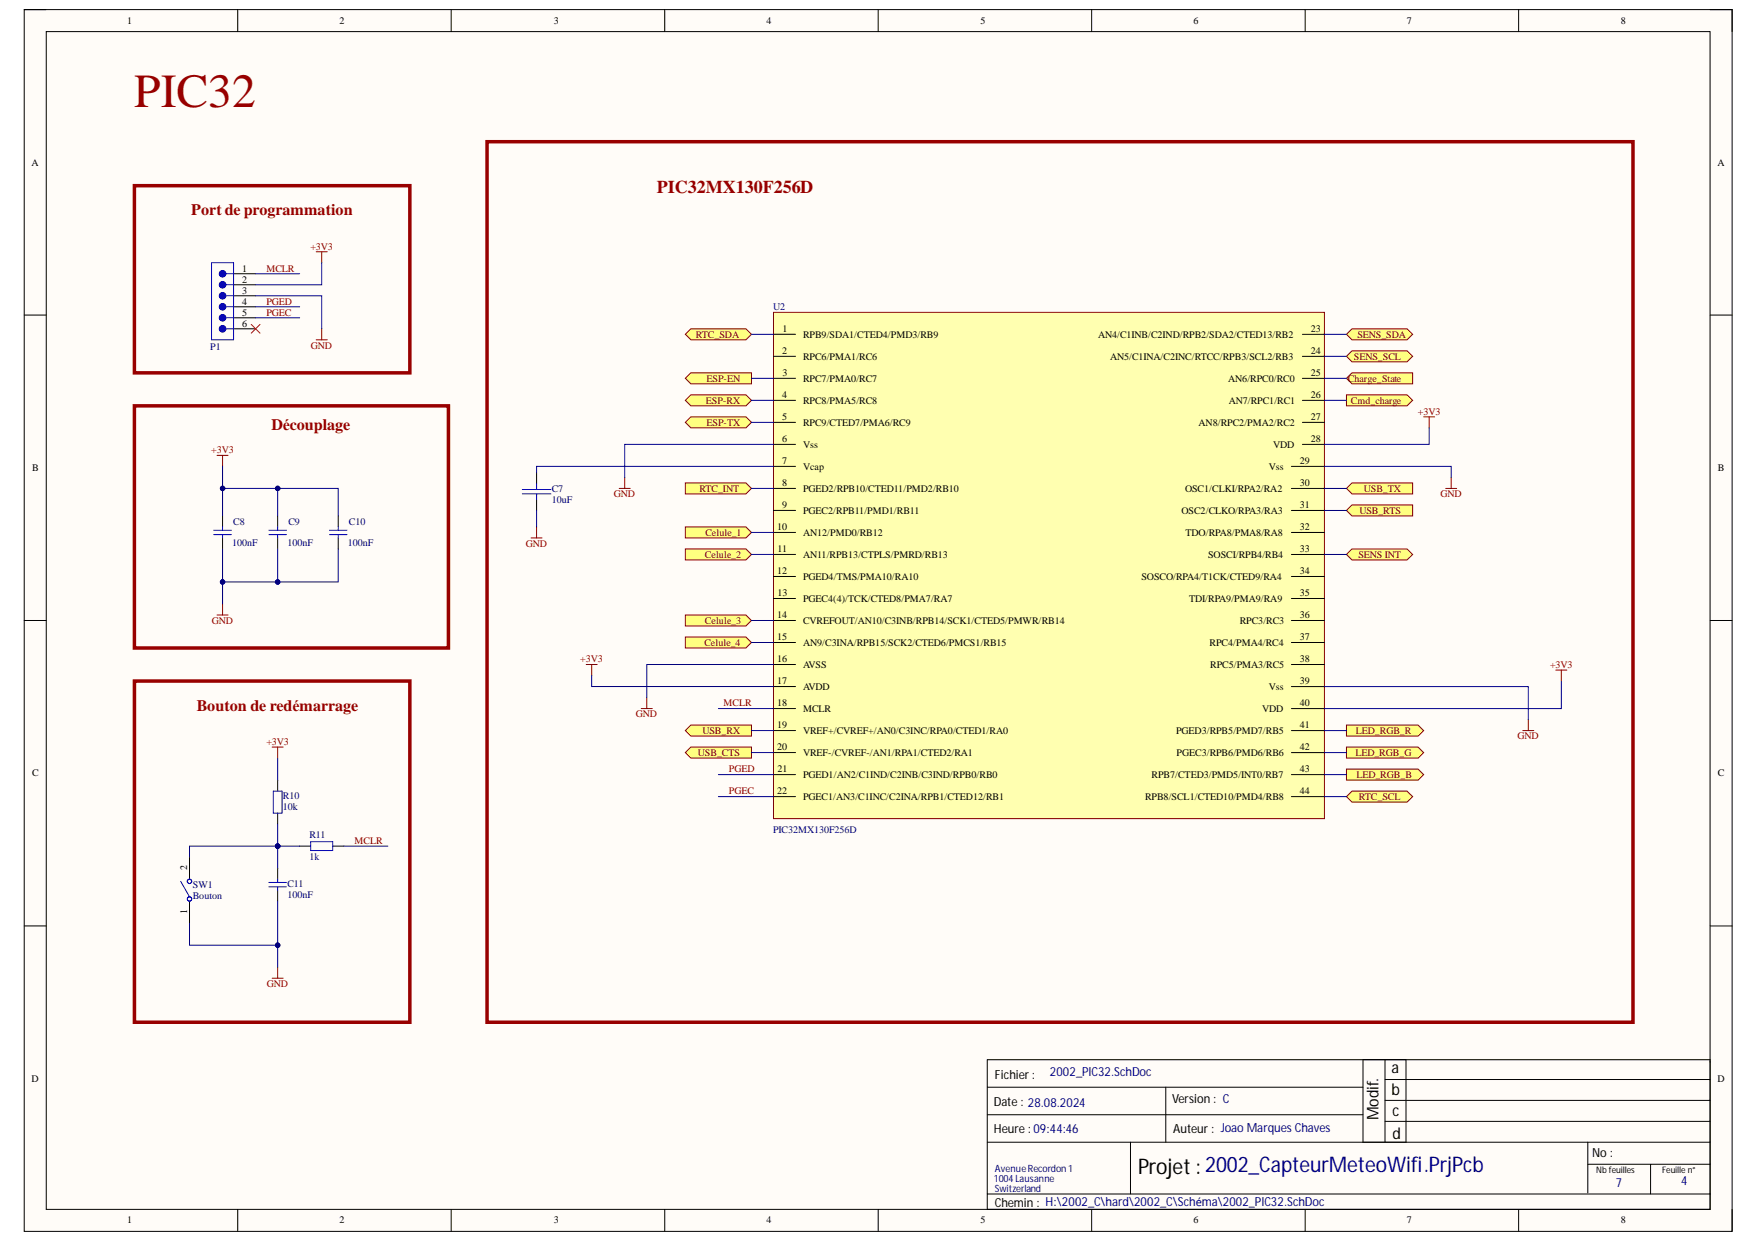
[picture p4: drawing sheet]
<svg xmlns="http://www.w3.org/2000/svg" width="297mm" height="210mm" viewBox="0 0 297 210" stroke-linecap="round" stroke-linejoin="round" font-family="sans-serif">
<defs><g id="words">
<text font-size="8" fill="#980000" x="22.7" y="18.1">PIC32</text>
<text font-size="3.6" x="192.3" y="198.4">Projet : 2002_CapteurMeteoWifi.PrjPcb</text>
<text font-size="3" fill="#980000" x="111" y="32.5">PIC32MX130F256D</text>
<g font-size="2.7" fill="#980000">
<text x="32.3" y="36.3">Port de programmation</text>
<text x="45.9" y="72.6">Découplage</text>
<text x="33.2" y="120.1">Bouton de redémarrage</text>
</g>
<g font-size="2.7">
<text x="235.1" y="181.3">a</text>
<text x="235.1" y="185">b</text>
<text x="232.9" y="189.3" transform="rotate(-90 232.9 189.3)">Modif.</text>
<text x="235.3" y="188.6">c</text>
<text x="235.3" y="192.5">d</text>
</g>
<g font-size="2.1">
<text x="168.1" y="182.4">Fichier :</text>
<text x="167.9" y="186.9">Date : 28.08.2024</text>
<text x="167.9" y="191.5">Heure :09:44:46</text>
<text x="198" y="186.5">Version : C</text>
<text x="198.2" y="191.5">Auteur : Joao Marques Chaves</text>
<text x="269" y="195.6">No :</text>
<text x="168.1" y="204">Chemin : H:\2002_C\hard\2002_C\Schéma\2002_PIC32.SchDoc</text>
</g>
<g font-size="2.1" fill="#000080">
<text x="177.4" y="181.8">2002_PIC32.SchDoc</text>
<text x="273" y="200.7">7</text>
<text x="284.1" y="200.2">4</text>
</g>
<g font-size="1.7">
<text x="21.5" y="4.1">1</text>
<text x="57.4" y="4.1">2</text>
<text x="93.6" y="4.1">3</text>
<text x="129.5" y="4.1">4</text>
<text x="165.6" y="4.1">5</text>
<text x="201.7" y="4.1">6</text>
<text x="237.7" y="4.1">7</text>
<text x="273.8" y="4.1">8</text>
<text x="5.3" y="28">A</text>
<text x="290.2" y="28">A</text>
<text x="40.9" y="47.8">2</text>
<text x="40.9" y="45.9">1</text>
<text x="40.9" y="49.6">3</text>
<text x="40.9" y="51.5">4</text>
<text x="40.9" y="53.3">5</text>
<text x="40.9" y="55.2">6</text>
<text x="132.1" y="59.8">2</text>
<text x="132.2" y="56.1">1</text>
<text x="135.7" y="57.1">RPB9/SDA1/CTED4/PMD3/RB9</text>
<text x="185.5" y="57.1">AN4/C1INB/C2IND/RPB2/SDA2/CTED13/RB2</text>
<text x="221.5" y="59.8">24</text>
<text x="221.5" y="56.1">23</text>
<text x="132.2" y="63.6">3</text>
<text x="135.7" y="60.8">RPC6/PMA1/RC6</text>
<text x="135.7" y="64.5">RPC7/PMA0/RC7</text>
<text x="187.6" y="60.8">AN5/C1INA/C2INC/RTCC/RPB3/SCL2/RB3</text>
<text x="207.5" y="64.5">AN6/RPC0/RC0</text>
<text x="221.5" y="63.6">25</text>
<text x="132.1" y="67.3">4</text>
<text x="132.1" y="71">5</text>
<text x="135.7" y="68.2">RPC8/PMA5/RC8</text>
<text x="135.7" y="71.9">RPC9/CTED7/PMA6/RC9</text>
<text x="202.5" y="71.9">AN8/RPC2/PMA2/RC2</text>
<text x="207.6" y="68.2">AN7/RPC1/RC1</text>
<text x="221.5" y="71">27</text>
<text x="221.5" y="67.3">26</text>
<text x="132.1" y="74.7">6</text>
<text x="135.7" y="75.7">Vss</text>
<text x="215.1" y="75.7">VDD</text>
<text x="221.5" y="74.7">28</text>
<text x="5.4" y="79.6">B</text>
<text x="132.1" y="78.4">7</text>
<text x="132.1" y="82.2">8</text>
<text x="135.7" y="79.4">Vcap</text>
<text x="135.7" y="83.1">PGED2/RPB10/CTED11/PMD2/RB10</text>
<text x="200.2" y="83.1">OSC1/CLKI/RPA2/RA2</text>
<text x="214.4" y="79.4">Vss</text>
<text x="219.6" y="78.4">29</text>
<text x="219.6" y="82.2">30</text>
<text x="290.3" y="79.6">B</text>
<text x="131.3" y="89.6">10</text>
<text x="132.1" y="85.9">9</text>
<text x="135.7" y="86.8">PGEC2/RPB11/PMD1/RB11</text>
<text x="199.7" y="86.8">OSC2/CLKO/RPA3/RA3</text>
<text x="219.6" y="85.9">31</text>
<text x="219.6" y="89.6">32</text>
<text x="131.4" y="93.3">11</text>
<text x="135.7" y="90.5">AN12/PMD0/RB12</text>
<text x="135.7" y="94.2">AN11/RPB13/CTPLS/PMRD/RB13</text>
<text x="200.3" y="90.5">TDO/RPA8/PMA8/RA8</text>
<text x="204.1" y="94.2">SOSCI/RPB4/RB4</text>
<text x="219.6" y="93.3">33</text>
<text x="131.3" y="97">12</text>
<text x="131.4" y="100.8">13</text>
<text x="135.7" y="98">PGED4/TMS/PMA10/RA10</text>
<text x="135.7" y="101.7">PGEC4(4)/TCK/CTED8/PMA7/RA7</text>
<text x="192.9" y="98">SOSCO/RPA4/T1CK/CTED9/RA4</text>
<text x="200.9" y="101.7">TDI/RPA9/PMA9/RA9</text>
<text x="219.6" y="97">34</text>
<text x="219.6" y="100.8">35</text>
<text x="131.3" y="104.5">14</text>
<text x="135.7" y="105.4">CVREFOUT/AN10/C3INB/RPB14/SCK1/CTED5/PMWR/RB14</text>
<text x="209.5" y="105.4">RPC3/RC3</text>
<text x="219.6" y="104.5">36</text>
<text x="131.3" y="111.9">16</text>
<text x="131.3" y="108.2">15</text>
<text x="135.7" y="112.8">AVSS</text>
<text x="135.7" y="109.1">AN9/C3INA/RPB15/SCK2/CTED6/PMCS1/RB15</text>
<text x="204.4" y="109.1">RPC4/PMA4/RC4</text>
<text x="204.5" y="112.8">RPC5/PMA3/RC5</text>
<text x="219.6" y="108.2">37</text>
<text x="219.6" y="111.9">38</text>
<text x="131.3" y="119.4">18</text>
<text x="131.3" y="115.6">17</text>
<text x="135.7" y="116.6">AVDD</text>
<text x="214.4" y="116.6">Vss</text>
<text x="219.6" y="115.6">39</text>
<text x="219.6" y="119.4">40</text>
<text x="131.3" y="123.1">19</text>
<text x="135.7" y="124">VREF+/CVREF+/AN0/C3INC/RPA0/CTED1/RA0</text>
<text x="135.7" y="120.3">MCLR</text>
<text x="198.7" y="124">PGED3/RPB5/PMD7/RB5</text>
<text x="213.3" y="120.3">VDD</text>
<text x="219.6" y="123.1">41</text>
<text x="5.4" y="131.2">C</text>
<text x="131.3" y="126.8">20</text>
<text x="131.4" y="130.5">21</text>
<text x="135.7" y="131.4">PGED1/AN2/C1IND/C2INB/C3IND/RPB0/RB0</text>
<text x="135.7" y="127.7">VREF-/CVREF-/AN1/RPA1/CTED2/RA1</text>
<text x="194.6" y="131.4">RPB7/CTED3/PMD5/INT0/RB7</text>
<text x="198.8" y="127.7">PGEC3/RPB6/PMD6/RB6</text>
<text x="219.6" y="126.8">42</text>
<text x="219.6" y="130.5">43</text>
<text x="290.3" y="131.2">C</text>
<text x="131.3" y="134.2">22</text>
<text x="135.7" y="135.2">PGEC1/AN3/C1INC/C2INA/RPB1/CTED12/RB1</text>
<text x="193.5" y="135.2">RPB8/SCL1/CTED10/PMD4/RB8</text>
<text x="219.6" y="134.2">44</text>
<text x="31.6" y="147.1" transform="rotate(-90 31.6 147.1)">2</text>
<text x="31.6" y="154.4" transform="rotate(-90 31.6 154.4)">1</text>
<text x="5.3" y="182.8">D</text>
<text x="290.2" y="182.8">D</text>
<text x="21.5" y="206.8">1</text>
<text x="57.4" y="206.8">2</text>
<text x="93.6" y="206.8">3</text>
<text x="129.5" y="206.8">4</text>
<text x="165.6" y="206.8">5</text>
<text x="201.7" y="206.8">6</text>
<text x="237.7" y="206.8">7</text>
<text x="273.8" y="206.8">8</text>
</g>
<g font-size="1.7" fill="#800000">
<text x="45" y="45.9">MCLR</text>
<text x="52.5" y="42.2">+3V3</text>
<text x="45" y="51.5">PGED</text>
<text x="45" y="53.3">PGEC</text>
<text x="52.5" y="58.9">GND</text>
<text x="117.6" y="57.1">RTC_SDA</text>
<text x="229.3" y="57.1">SENS_SDA</text>
<text x="119.4" y="64.5">ESP-EN</text>
<text x="227.7" y="64.5">Charge_State</text>
<text x="228.8" y="60.8">SENS_SCL</text>
<text x="119.3" y="68.2">ESP-RX</text>
<text x="119.4" y="71.9">ESP-TX</text>
<text x="228.2" y="68.2">Cmd_charge</text>
<text x="239.6" y="70.1">+3V3</text>
<text x="35.7" y="76.6">+3V3</text>
<text x="118.2" y="83.1">RTC_INT</text>
<text x="230.4" y="83.1">USB_TX</text>
<text x="103.7" y="84">GND</text>
<text x="229.7" y="86.8">USB_RTS</text>
<text x="243.4" y="84">GND</text>
<text x="88.8" y="92.4">GND</text>
<text x="119.1" y="94.2">Celule_2</text>
<text x="119.2" y="90.5">Celule_1</text>
<text x="229.5" y="94.2">SENS INT</text>
<text x="35.8" y="105.4">GND</text>
<text x="119.1" y="105.4">Celule_3</text>
<text x="98" y="111.9">+3V3</text>
<text x="119" y="109.1">Celule_4</text>
<text x="261.9" y="112.8">+3V3</text>
<text x="122.2" y="119.4">MCLR</text>
<text x="45" y="125.9">+3V3</text>
<text x="107.4" y="121.2">GND</text>
<text x="118.7" y="124">USB_RX</text>
<text x="229.1" y="124">LED_RGB_R</text>
<text x="256.4" y="124.9">GND</text>
<text x="117.9" y="127.7">USB_CTS</text>
<text x="123.2" y="130.5">PGED</text>
<text x="229" y="127.7">LED_RGB_G</text>
<text x="229.2" y="131.4">LED_RGB_B</text>
<text x="123.2" y="134.2">PGEC</text>
<text x="229.6" y="135.2">RTC_SCL</text>
<text x="59.9" y="142.6">MCLR</text>
<text x="45.1" y="166.8">GND</text>
</g>
<g font-size="1.7" fill="#000080">
<text x="130.6" y="52.4">U2</text>
<text x="35.5" y="59.1">P1</text>
<text x="93.2" y="83.1">C7</text>
<text x="39.4" y="88.7">C8</text>
<text x="48.7" y="88.7">C9</text>
<text x="59" y="88.7">C10</text>
<text x="93.2" y="84.9">10uF</text>
<text x="39.3" y="92.2">100nF</text>
<text x="48.6" y="92.2">100nF</text>
<text x="58.8" y="92.2">100nF</text>
<text x="47.8" y="136.8">10k</text>
<text x="47.8" y="135">R10</text>
<text x="52.3" y="141.7">R11</text>
<text x="130.6" y="140.7">PIC32MX130F256D</text>
<text x="48.6" y="149.9">C11</text>
<text x="52.3" y="145.4">1k</text>
<text x="32.6" y="150">SW1</text>
<text x="32.6" y="151.9">Bouton</text>
<text x="48.6" y="151.7">100nF</text>
<text x="167.9" y="199.8">1004 Lausanne</text>
<text x="168.1" y="198.1">AvenueRecordon 1</text>
<text x="168.1" y="201.5">Switzerland</text>
</g>
<g font-size="1.5">
<text x="269.7" y="198.2">Nb feuilles</text>
<text x="280.9" y="198.2">Feuille n°</text>
</g>
</g></defs>
<path d="M4.1 1.6h288.6v206.5h-288.6z" fill-rule="evenodd" fill="#fffcf8"/>
<path d="M4.1 1.6h288.6v206.5h-288.6z" fill="none" stroke="#000" stroke-width=".17"/>
<path d="M7.8 5.3h281.1v199.1h-281.1z" fill-rule="evenodd" fill="#fffcf8"/>
<g fill="none" stroke="#000" stroke-width=".17">
<path d="M4.1 1.6h3.7M7.8 5.3h281.1v199.1h-281.1zM40.2 1.6v3.7M76.2 1.6v3.7M112.3 1.6v3.7M148.4 1.6v3.7M184.5 1.6v3.7M220.5 1.6v3.7M256.6 1.6v3.7M288.9 1.6h3.8v3.7M4.1 53.2h3.7M39.5 48.1h3.7"/>
<path d="M39.5 46.3h3.7M288.9 53.3h3.8M4.1 104.9h3.7M288.9 104.9h3.8M46.9 131.8v1.9M46.9 137.4v1.9M4.1 156.5h3.7M32 144.9v3.7M32 152.3v3.7M46.9 146.7v1.9M46.9 150.4v1.9M288.9 156.5h3.8"/>
<path d="M166.8 179.1h122.1v25.3h-122.1zM230.3 179.1v13.9M234 179.1v13.9M237.6 179.1v13.9M166.8 193h122.1M166.8 183.7h63.5M166.8 188.4h63.5M191 193v8.8M197 183.7v9.3M234 182.4h54.9M234 186h54.9M234 189.5h54.9"/>
<path d="M268.3 193v8.6M268.3 196.8h20.6M278.9 196.8v5M40.2 204.4v3.7M76.2 204.4v3.7M112.3 204.4v3.7M148.4 204.4v3.7M166.8 201.8h122.1M184.5 204.4v3.7M220.5 204.4v3.7M256.6 204.4v3.7M292.7 204.4v3.7"/>
</g>
<g fill="none" stroke="#00f" stroke-width=".17">
<path d="M38.2 48.1h1.3M46.2 133.7h1.5v3.7h-1.5zM30.5 149l1.5 2.6M45.4 149.9h3M45.4 149.1h3M46.9 148.6v.5M46.9 149.9v.5"/>
<circle cx="32" cy="151.9" r=".37"/>
<circle cx="32" cy="149" r=".37"/>
</g>
<path d="M46 126.3h1.8M46.9 126.3v1.8" fill="none" stroke="#800000" stroke-width=".17"/>
<path d="M22.7 115.1h46.6v57.7h-46.6z" fill="none" stroke="#980000" stroke-width=".59"/>
<circle cx="37.6" cy="48.1" r=".56" fill="#00f"/>
<g fill="none" stroke="#00f" stroke-width=".17">
<path d="M38.2 46.3h1.3M38.2 50h1.3"/>
<circle cx="37.6" cy="48.1" r=".56"/>
</g>
<path d="M39.5 50h3.7" fill="none" stroke="#000" stroke-width=".17"/>
<circle cx="37.6" cy="50" r=".56" fill="#00f"/>
<g fill="none" stroke="#00f" stroke-width=".17">
<path d="M38.2 51.9h1.3"/>
<circle cx="37.6" cy="50" r=".56"/>
</g>
<path d="M39.5 51.9h3.7" fill="none" stroke="#000" stroke-width=".17"/>
<circle cx="37.6" cy="51.8" r=".56" fill="#00f"/>
<g fill="none" stroke="#00f" stroke-width=".17">
<path d="M38.2 53.7h1.3"/>
<circle cx="37.6" cy="51.8" r=".56"/>
</g>
<path d="M39.5 53.7h3.7" fill="none" stroke="#000" stroke-width=".17"/>
<circle cx="37.6" cy="53.7" r=".56" fill="#00f"/>
<g fill="none" stroke="#00f" stroke-width=".17">
<path d="M38.2 55.6h1.3"/>
<circle cx="37.6" cy="53.7" r=".56"/>
</g>
<path d="M39.5 55.6h3.7" fill="none" stroke="#000" stroke-width=".17"/>
<circle cx="37.6" cy="55.6" r=".56" fill="#00f"/>
<g fill="none" stroke="#00f" stroke-width=".17">
<path d="M35.7 44.4h3.8v13h-3.8z"/>
<circle cx="37.6" cy="55.6" r=".56"/>
</g>
<circle cx="37.6" cy="46.3" r=".56" fill="#00f"/>
<g fill="none" stroke="#00f" stroke-width=".17">
<path d="M52.5 142.3h3.7v1.4h-3.7z"/>
<circle cx="37.6" cy="46.3" r=".56"/>
</g>
<path d="M53.4 42.5h1.9M53.4 57.4h1.9M54.4 42.5v1.9M54.4 55.6v1.8M46 165.3h1.8M46.9 163.5v1.8" fill="none" stroke="#800000" stroke-width=".17"/>
<path d="M42.4 54.8l1.5 1.5M43.9 54.8l-1.5 1.5" fill="none" stroke="#f00" stroke-width=".17"/>
<path d="M22.7 31.4h46.6v31.6h-46.6zM82.3 24h193.6v148.8h-193.6zM22.7 68.6h53.1v40.9h-53.1z" fill="none" stroke="#980000" stroke-width=".59"/>
<path d="M50.6 143h1.9M56.2 143h1.9" fill="none" stroke="#000" stroke-width=".17"/>
<path d="M130.7 52.8h93.1v85.6h-93.1z" fill-rule="evenodd" fill="#ffffb0"/>
<path d="M130.7 52.8h93.1v85.6h-93.1zM240.5 70.5h1.9M241.5 70.5v1.8M99 112.3h1.9M100 112.3v1.9M262.9 113.2h1.8M263.8 113.2v1.9" fill="none" stroke="#800000" stroke-width=".17"/>
<g fill="none" stroke="#000" stroke-width=".17">
<path d="M130.7 56.5h3.7M220.1 56.5h3.7M90.7 79.9v1.9M130.7 60.2h3.7M130.7 63.9h3.7M130.7 67.7h3.7M130.7 71.4h3.7M130.7 75.1h3.7M130.7 78.8h3.7M218.2 78.8h5.6M220.1 60.2h3.7M220.1 63.9h3.7"/>
<path d="M220.1 67.7h3.7M220.1 71.4h3.7M220.1 75.1h3.7M90.7 84.4v1.9M130.7 82.5h3.7M130.7 86.3h3.7M130.7 90h3.7M130.7 93.7h3.7M130.7 97.4h3.7M218.2 82.6h5.6M218.2 86.3h5.6M218.2 90h5.6"/>
<path d="M218.2 93.7h5.6M218.2 97.4h5.6M130.7 101.1h3.7M130.7 104.9h3.7M130.7 119.7h3.7M130.7 116h3.7M130.7 112.3h3.7M130.7 108.6h3.7M218.2 101.1h5.6M218.2 104.9h5.6M218.2 119.8h5.6M218.2 116h5.6"/>
<path d="M218.2 112.3h5.6M218.2 108.6h5.6M130.7 134.6h3.7M130.7 130.9h3.7M130.7 127.2h3.7M130.7 123.5h3.7M218.2 134.6h5.6M218.2 130.9h5.6M218.2 127.2h5.6M218.2 123.5h5.6"/>
</g>
<path d="M88.2 82.7h4.9M88.2 83.5h4.9M90.7 81.8v.9M90.7 83.5v.9" fill="none" stroke="#00f" stroke-width=".17"/>
<path d="M115.8 123.5l.9-1h10.3v1.9h-10.3z" fill-rule="evenodd" fill="#ffff80"/>
<path d="M115.8 123.5l.9-1h10.3v1.9h-10.3z" fill="none" stroke="#800000" stroke-width=".17"/>
<path d="M227.5 82.6l.9-1h10.3v1.9h-10.3z" fill-rule="evenodd" fill="#ffff80"/>
<path d="M227.5 82.6l.9-1h10.3v1.9h-10.3z" fill="none" stroke="#800000" stroke-width=".17"/>
<path d="M227.5 86.3l.9-1h10.3v1.9h-10.3z" fill-rule="evenodd" fill="#ffff80"/>
<path d="M227.5 86.3l.9-1h10.3v1.9h-10.3z" fill="none" stroke="#800000" stroke-width=".17"/>
<path d="M115.8 127.2l.9-.9h10.3v1.8h-10.3z" fill-rule="evenodd" fill="#ffff80"/>
<path d="M115.8 127.2l.9-.9h10.3v1.8h-10.3z" fill="none" stroke="#800000" stroke-width=".17"/>
<path d="M227.5 134.6l.9-.9h9.3l1 .9-1 1h-9.3z" fill-rule="evenodd" fill="#ffff80"/>
<path d="M227.5 134.6l.9-.9h9.3l1 .9-1 1h-9.3z" fill="none" stroke="#800000" stroke-width=".17"/>
<path d="M115.8 56.5l.9-.9h9.3l1 .9-1 .9h-9.3z" fill-rule="evenodd" fill="#ffff80"/>
<path d="M115.8 56.5l.9-.9h9.3l1 .9-1 .9h-9.3z" fill="none" stroke="#800000" stroke-width=".17"/>
<path d="M115.8 63.9l.9-.9h10.3v1.9h-10.3z" fill-rule="evenodd" fill="#ffff80"/>
<path d="M115.8 63.9l.9-.9h10.3v1.9h-10.3z" fill="none" stroke="#800000" stroke-width=".17"/>
<path d="M115.8 67.7l.9-1h9.3l1 1-1 .9h-9.3z" fill-rule="evenodd" fill="#ffff80"/>
<path d="M115.8 67.7l.9-1h9.3l1 1-1 .9h-9.3z" fill="none" stroke="#800000" stroke-width=".17"/>
<path d="M115.8 71.4l.9-.9h9.3l1 .9-1 .9h-9.3z" fill-rule="evenodd" fill="#ffff80"/>
<path d="M115.8 71.4l.9-.9h9.3l1 .9-1 .9h-9.3z" fill="none" stroke="#800000" stroke-width=".17"/>
<path d="M227.5 60.2l.9-.9h9.3l1 .9-1 1h-9.3z" fill-rule="evenodd" fill="#ffff80"/>
<path d="M227.5 60.2l.9-.9h9.3l1 .9-1 1h-9.3z" fill="none" stroke="#800000" stroke-width=".17"/>
<path d="M227.5 93.7l.9-.9h9.3l1 .9-1 .9h-9.3z" fill-rule="evenodd" fill="#ffff80"/>
<path d="M227.5 93.7l.9-.9h9.3l1 .9-1 .9h-9.3z" fill="none" stroke="#800000" stroke-width=".17"/>
<path d="M227.5 122.5h12.1l.9 1-.9 .9h-12.1z" fill-rule="evenodd" fill="#ffff80"/>
<path d="M227.5 122.5h12.1l.9 1-.9 .9h-12.1z" fill="none" stroke="#800000" stroke-width=".17"/>
<path d="M227.5 126.3h12.1l.9 .9-.9 .9h-12.1z" fill-rule="evenodd" fill="#ffff80"/>
<path d="M227.5 126.3h12.1l.9 .9-.9 .9h-12.1z" fill="none" stroke="#800000" stroke-width=".17"/>
<path d="M227.5 130h12.1l.9 .9-.9 .9h-12.1z" fill-rule="evenodd" fill="#ffff80"/>
<path d="M227.5 130h12.1l.9 .9-.9 .9h-12.1z" fill="none" stroke="#800000" stroke-width=".17"/>
<path d="M227.5 56.5l.9-.9h9.3l1 .9-1 .9h-9.3z" fill-rule="evenodd" fill="#ffff80"/>
<path d="M227.5 56.5l.9-.9h9.3l1 .9-1 .9h-9.3z" fill="none" stroke="#800000" stroke-width=".17"/>
<path d="M115.8 89.1h10.2l1 .9-1 .9h-10.2z" fill-rule="evenodd" fill="#ffff80"/>
<path d="M115.8 89.1h10.2l1 .9-1 .9h-10.2z" fill="none" stroke="#800000" stroke-width=".17"/>
<path d="M115.8 92.8h10.2l1 .9-1 .9h-10.2z" fill-rule="evenodd" fill="#ffff80"/>
<path d="M115.8 92.8h10.2l1 .9-1 .9h-10.2z" fill="none" stroke="#800000" stroke-width=".17"/>
<path d="M115.8 103.9h10.2l1 1-1 .9h-10.2z" fill-rule="evenodd" fill="#ffff80"/>
<path d="M115.8 103.9h10.2l1 1-1 .9h-10.2z" fill="none" stroke="#800000" stroke-width=".17"/>
<path d="M115.8 107.7h10.2l1 .9-1 .9h-10.2z" fill-rule="evenodd" fill="#ffff80"/>
<path d="M36.7 77h1.8M37.6 77v1.8M36.7 103.9h1.8M37.6 102.1v1.8M115.8 107.7h10.2l1 .9-1 .9h-10.2z" fill="none" stroke="#800000" stroke-width=".17"/>
<path d="M37.6 87.2v1.9M37.6 90.9v1.9M46.9 87.2v1.9M46.9 90.9v1.9M57.2 87.2v1.9M57.2 90.9v1.9" fill="none" stroke="#000" stroke-width=".17"/>
<path d="M36.1 89.6h3M36.1 90.4h3M37.6 89.1v.5M37.6 90.4v.5M45.4 89.6h3M45.4 90.4h3M46.9 89.1v.5M46.9 90.4v.5M55.7 89.6h2.9M55.7 90.4h2.9M57.2 89.1v.5M57.2 90.4v.5" fill="none" stroke="#00f" stroke-width=".17"/>
<path d="M115.8 81.6h10.2l1 .9-1 1h-10.2z" fill-rule="evenodd" fill="#ffff80"/>
<path d="M115.8 81.6h10.2l1 .9-1 1h-10.2z" fill="none" stroke="#800000" stroke-width=".17"/>
<path d="M227.5 63.9l.9-.9h10.3v1.9h-10.3z" fill-rule="evenodd" fill="#ffff80"/>
<path d="M227.5 63.9l.9-.9h10.3v1.9h-10.3z" fill="none" stroke="#800000" stroke-width=".17"/>
<path d="M227.5 66.7h10.2l1 1-1 .9h-10.2z" fill-rule="evenodd" fill="#ffff80"/>
<path d="M227.5 66.7h10.2l1 1-1 .9h-10.2zM89.7 90.9h1.9M90.7 89.1v1.8M104.6 82.5h1.9M105.6 80.7v1.8M244.3 82.6h1.8M245.2 80.7v1.9M108.3 119.7h1.9M109.3 117.9v1.8M257.3 123.5h1.9M258.2 121.6v1.9" fill="none" stroke="#800000" stroke-width=".17"/>
<path d="M43.2 50h11.2v5.6M43.2 46.3h7.4M43.2 51.9h7.4M43.2 53.7h7.4M54.4 44.4v3.7h-11.2M46.9 143h3.7" fill="none" stroke="#000080" stroke-width=".17"/>
<circle cx="46.9" cy="143" r=".37" fill="#000080"/>
<g fill="none" stroke="#000080" stroke-width=".17">
<path d="M46.9 139.3v3.7"/>
<circle cx="46.9" cy="143" r=".37"/>
</g>
<circle cx="46.9" cy="143" r=".37" fill="#000080"/>
<g fill="none" stroke="#000080" stroke-width=".17">
<path d="M46.9 143v3.7"/>
<circle cx="46.9" cy="143" r=".37"/>
</g>
<circle cx="46.9" cy="143" r=".37" fill="#000080"/>
<g fill="none" stroke="#000080" stroke-width=".17">
<path d="M46.9 159.7v3.8"/>
<circle cx="46.9" cy="143" r=".37"/>
</g>
<circle cx="46.9" cy="159.7" r=".37" fill="#000080"/>
<g fill="none" stroke="#000080" stroke-width=".17">
<path d="M46.9 152.3v7.4h-14.9v-3.7"/>
<circle cx="46.9" cy="159.7" r=".37"/>
</g>
<circle cx="46.9" cy="159.7" r=".37" fill="#000080"/>
<g fill="none" stroke="#000080" stroke-width=".17">
<path d="M46.9 128.1v3.7M46.9 143h-14.9v1.9M58.1 143h7.4"/>
<circle cx="46.9" cy="159.7" r=".37"/>
</g>
<circle cx="46.9" cy="143" r=".37" fill="#000080"/>
<g fill="none" stroke="#000080" stroke-width=".17">
<path d="M130.7 78.8h-40v1.1M130.7 75.1h-25.1v5.6M223.8 78.8h21.4v1.9M37.6 92.8v5.6M90.7 86.3v2.8M121.4 119.7h9.3M130.7 112.3h-21.4v5.6M223.8 116h34.4v5.6M121.4 130.9h9.3M121.4 134.6h9.3"/>
<circle cx="46.9" cy="143" r=".37"/>
</g>
<circle cx="37.6" cy="98.4" r=".37" fill="#000080"/>
<g fill="none" stroke="#000080" stroke-width=".17">
<path d="M37.6 82.5v4.7"/>
<circle cx="37.6" cy="98.4" r=".37"/>
</g>
<circle cx="37.6" cy="82.5" r=".37" fill="#000080"/>
<g fill="none" stroke="#000080" stroke-width=".17">
<path d="M46.9 92.8v5.6"/>
<circle cx="37.6" cy="82.5" r=".37"/>
</g>
<circle cx="46.9" cy="98.4" r=".37" fill="#000080"/>
<g fill="none" stroke="#000080" stroke-width=".17">
<path d="M46.9 82.5v4.7"/>
<circle cx="46.9" cy="98.4" r=".37"/>
</g>
<circle cx="46.9" cy="82.5" r=".37" fill="#000080"/>
<g fill="none" stroke="#000080" stroke-width=".17">
<path d="M37.6 78.8v3.7h19.6v4.7"/>
<circle cx="46.9" cy="82.5" r=".37"/>
</g>
<circle cx="37.6" cy="82.5" r=".37" fill="#000080"/>
<circle cx="37.6" cy="82.5" r=".37" fill="none" stroke="#000080" stroke-width=".17"/>
<circle cx="46.9" cy="82.5" r=".37" fill="#000080"/>
<g fill="none" stroke="#000080" stroke-width=".17">
<path d="M57.2 92.8v5.6h-19.6v3.7"/>
<circle cx="46.9" cy="82.5" r=".37"/>
</g>
<circle cx="37.6" cy="98.4" r=".37" fill="#000080"/>
<circle cx="37.6" cy="98.4" r=".37" fill="none" stroke="#000080" stroke-width=".17"/>
<circle cx="46.9" cy="98.4" r=".37" fill="#000080"/>
<g fill="none" stroke="#000080" stroke-width=".17">
<path d="M127 56.5h3.7M223.8 56.5h3.7M127 63.9h3.7M127 67.7h3.7M127 71.4h3.7M223.8 60.2h3.7M223.8 63.9h3.7M223.8 67.7h3.7M241.5 72.3v2.8h-17.7M127 82.5h3.7M127 93.7h3.7M127 90h3.7"/>
<path d="M223.8 82.6h3.7M223.8 93.7h3.7M223.8 86.3h3.7M100 114.2v1.8h30.7M127 104.9h3.7M127 108.6h3.7M263.8 115.1v4.7h-40M127 123.5h3.7M127 127.2h3.7M223.8 134.6h3.7M223.8 123.5h3.7M223.8 127.2h3.7"/>
<path d="M223.8 130.9h3.7"/>
<circle cx="46.9" cy="98.4" r=".37"/>
</g>
<use href="#words"/>
</svg>
